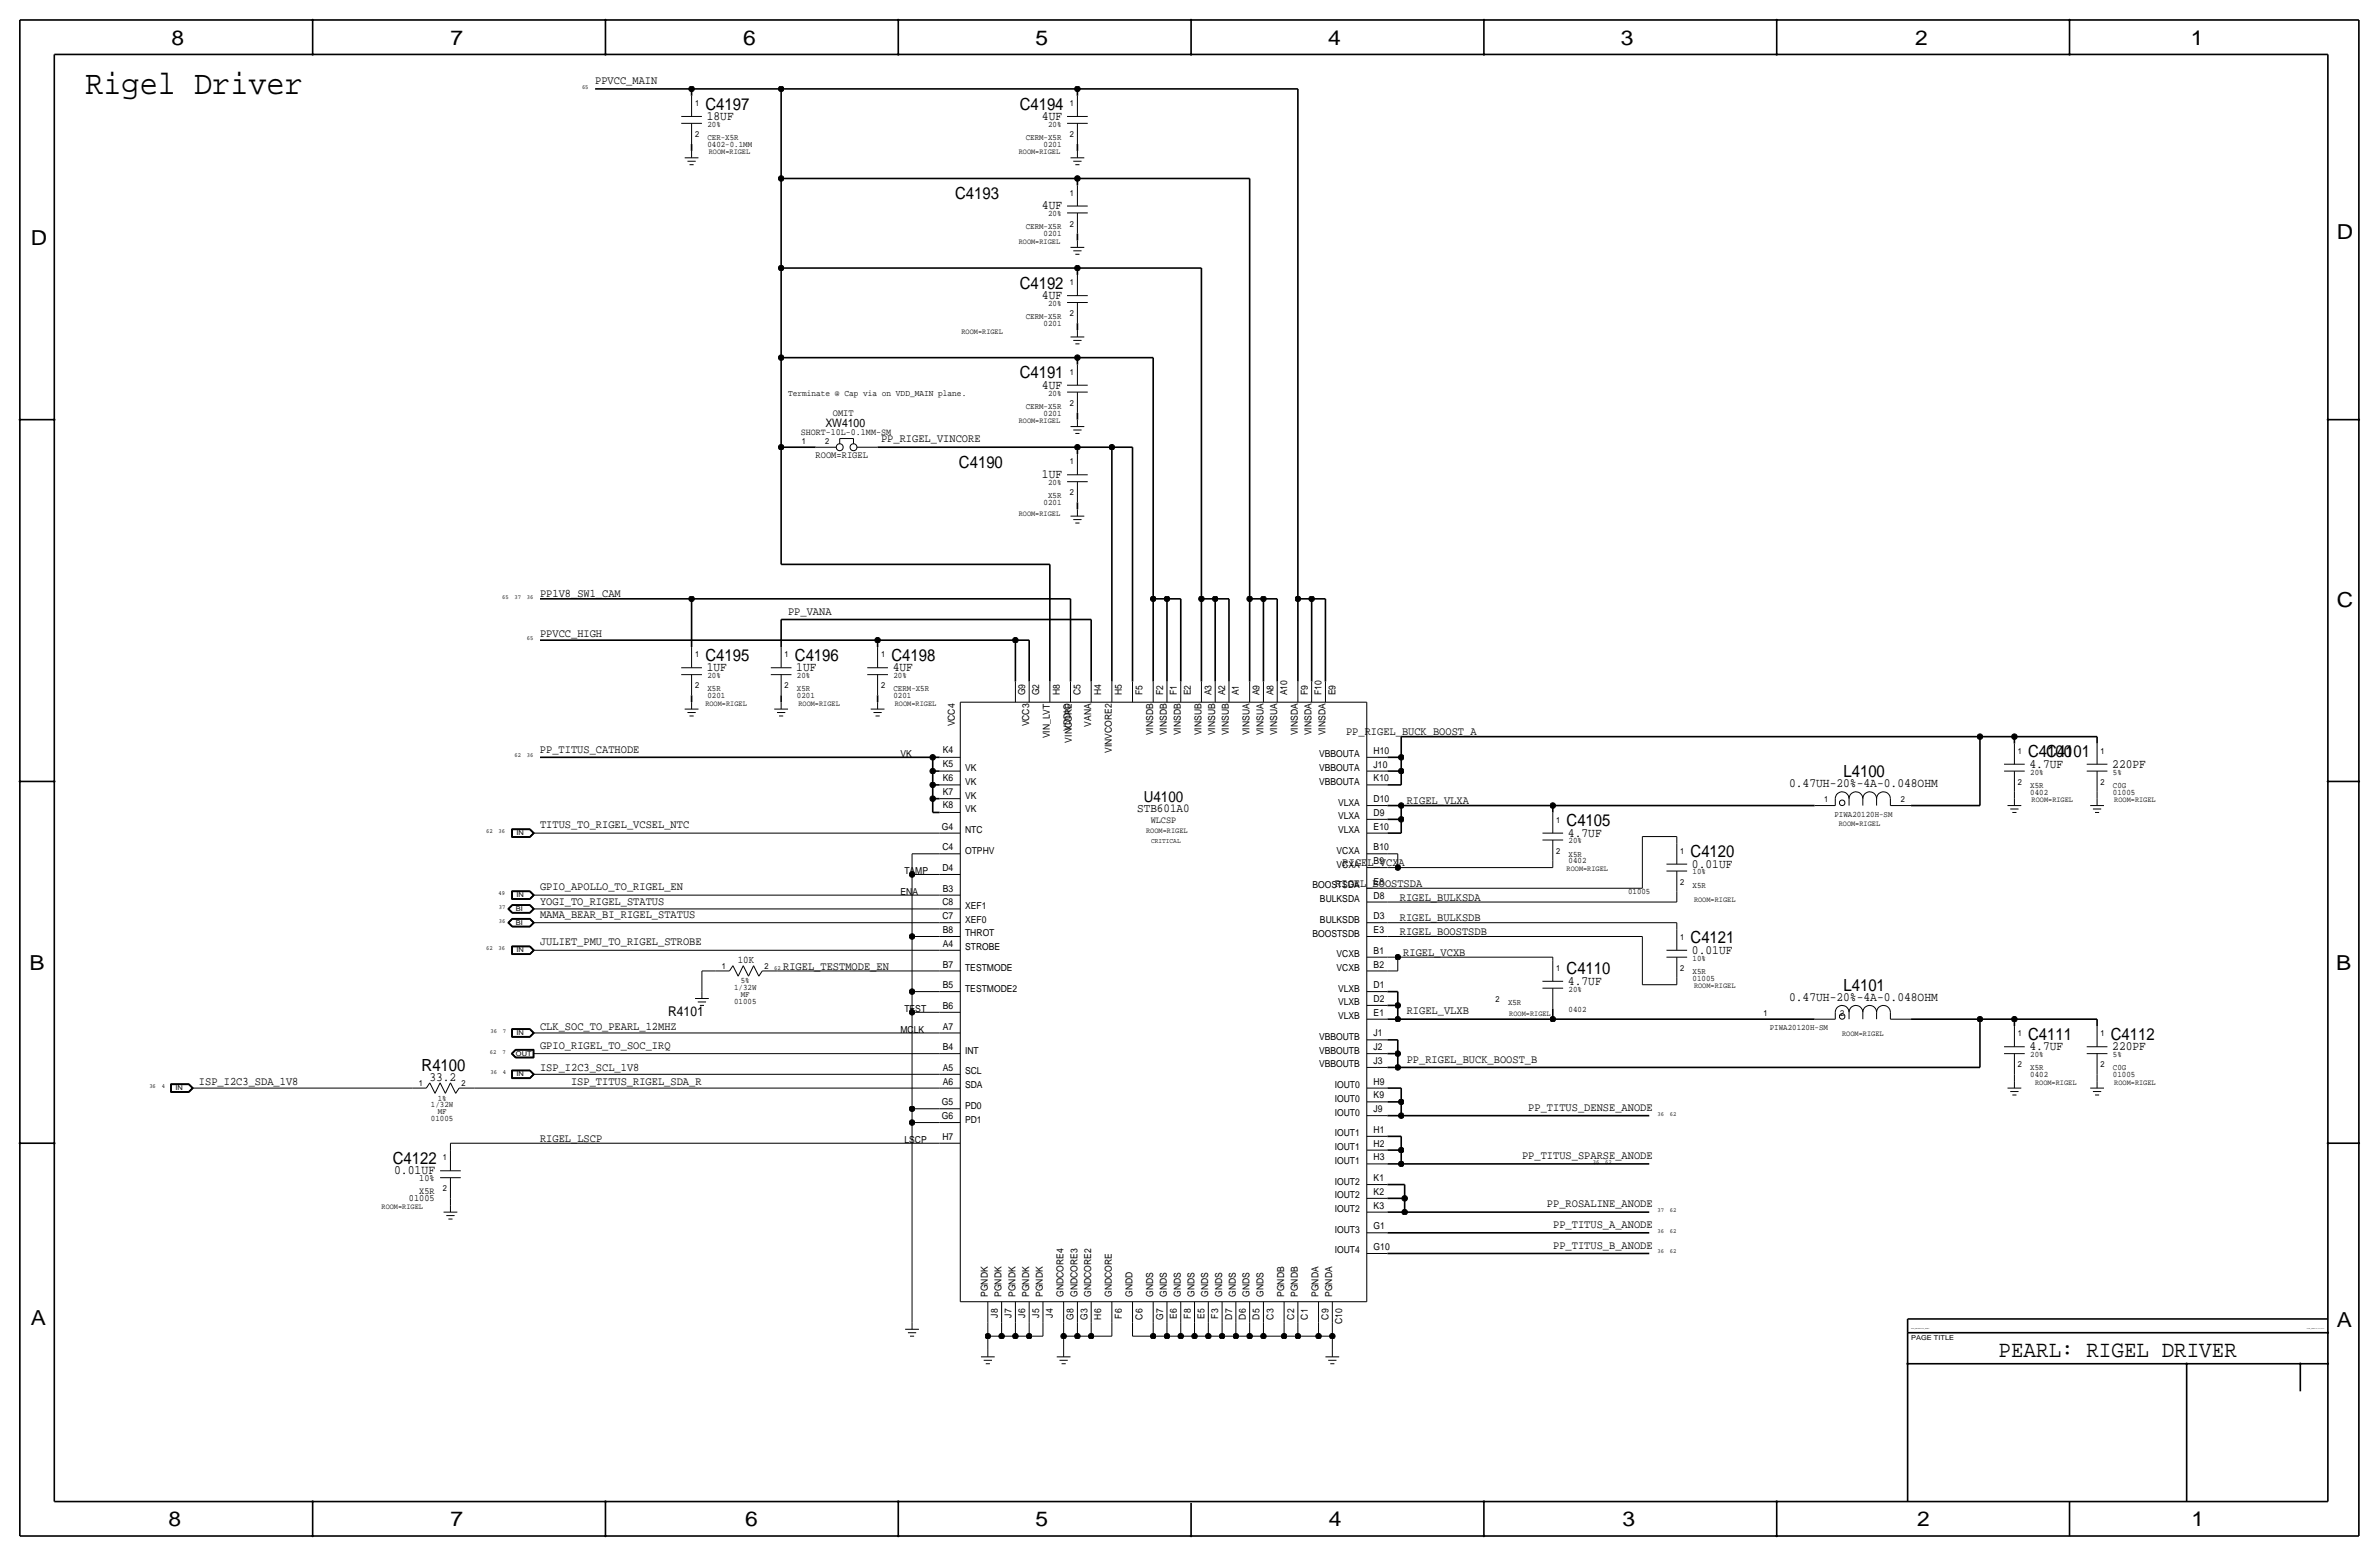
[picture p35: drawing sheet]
<svg xmlns="http://www.w3.org/2000/svg" width="877mm" height="574mm" viewBox="0 0 877 574" stroke-linecap="round" stroke-linejoin="round" font-family="sans-serif">
<defs><g id="words">
<text font-size="12.5" x="31.5" y="34.6">Rigel Driver</text>
<text font-size="8.6" x="736.8" y="500.1">PEARL: RIGEL DRIVER</text>
<g font-size="7.6">
<text x="63.2" y="16.5">8</text>
<text x="166.1" y="16.5">7</text>
<text x="274" y="16.5">6</text>
<text x="381.7" y="16.5">5</text>
<text x="489.7" y="16.5">4</text>
<text x="597.6" y="16.5">3</text>
<text x="706.1" y="16.5">2</text>
<text x="807.7" y="16.5">1</text>
<text x="861.5" y="88.1">D</text>
<text x="11.4" y="90.4">D</text>
<text x="861.5" y="223.8">C</text>
<text x="10.8" y="357.6">B</text>
<text x="861.3" y="357.4">B</text>
<text x="11.3" y="488.4">A</text>
<text x="861.5" y="489.2">A</text>
<text x="62.2" y="562.6">8</text>
<text x="166" y="562.6">7</text>
<text x="274.8" y="562.6">6</text>
<text x="381.7" y="562.6">5</text>
<text x="489.9" y="562.6">4</text>
<text x="598.1" y="562.6">3</text>
<text x="706.8" y="562.6">2</text>
<text x="807.9" y="562.6">1</text>
</g>
<g font-size="6.2">
<text x="260" y="40.4">C4197</text>
<text x="375.9" y="40.4">C4194</text>
<text x="352.1" y="73.4">C4193</text>
<text x="375.9" y="106.4">C4192</text>
<text x="375.9" y="139.4">C4191</text>
<text x="353.5" y="172.5">C4190</text>
<text x="260" y="243.6">C4195</text>
<text x="293.1" y="243.6">C4196</text>
<text x="328.6" y="243.6">C4198</text>
<text x="747.7" y="279.1">C4100</text>
<text x="754.4" y="279.1">C4101</text>
<text x="679.6" y="286.5">L4100</text>
<text x="577.5" y="304.5">C4105</text>
<text x="623.3" y="316">C4120</text>
<text x="623.3" y="347.7">C4121</text>
<text x="577.5" y="359.2">C4110</text>
<text x="679.6" y="365.3">L4101</text>
<text x="747.7" y="383.3">C4111</text>
<text x="778.2" y="383.3">C4112</text>
<text x="155.4" y="394.7">R4100</text>
<text x="144.8" y="429">C4122</text>
</g>
<text font-size="5.6" x="421.6" y="295.7">U4100</text>
<text font-size="5" x="246.4" y="374.4">R4101</text>
<g font-size="4.7">
<text x="260.6" y="44.2">18UF</text>
<text x="384.1" y="44.2">4UF</text>
<text x="384.1" y="77.2">4UF</text>
<text x="384.1" y="110.2">4UF</text>
<text x="384.1" y="143.3">4UF</text>
<text x="384.1" y="176.3">1UF</text>
<text x="260.6" y="247.4">1UF</text>
<text x="293.6" y="247.4">1UF</text>
<text x="329.1" y="247.4">4UF</text>
<text x="748.2" y="283">4.7UF</text>
<text x="778.7" y="283">220PF</text>
<text x="659.6" y="290.1">0.47UH-20%-4A-0.048OHM</text>
<text x="578.1" y="308.4">4.7UF</text>
<text x="623.8" y="319.8">0.01UF</text>
<text x="623.8" y="351.5">0.01UF</text>
<text x="578.1" y="363">4.7UF</text>
<text x="659.6" y="368.8">0.47UH-20%-4A-0.048OHM</text>
<text x="748.2" y="387.1">4.7UF</text>
<text x="778.7" y="387.1">220PF</text>
<text x="158.3" y="398.3">33.2</text>
<text x="145.3" y="432.8">0.01UF</text>
</g>
<text font-size="4.5" x="419.3" y="299.5">STB601A0</text>
<g font-size="4.3">
<text x="219.4" y="31">PPVCC_MAIN</text>
<text x="304.3" y="157.5">XW4100</text>
<text x="324.8" y="163.1">PP_RIGEL_VINCORE</text>
<text x="199.1" y="220.2">PP1V8_SW1_CAM</text>
<text x="290.5" y="226.6">PP_VANA</text>
<text x="199.1" y="234.7">PPVCC_HIGH</text>
<text x="496.2" y="271">PP_RIGEL_BUCK_BOOST_A</text>
<text x="199.1" y="277.4">PP_TITUS_CATHODE</text>
<text x="518.6" y="296.4">RIGEL_VLXA</text>
<text x="199.1" y="305.3">TITUS_TO_RIGEL_VCSEL_NTC</text>
<text x="495" y="319.3">RIGEL_VCXA</text>
<text x="199.1" y="328.2">GPIO_APOLLO_TO_RIGEL_EN</text>
<text x="492.3" y="326.9">RIGEL_BOOSTSDA</text>
<text x="199.1" y="333.8">YOGI_TO_RIGEL_STATUS</text>
<text x="516.1" y="332">RIGEL_BULKSDA</text>
<text x="199.1" y="338.3">MAMA_BEAR_BI_RIGEL_STATUS</text>
<text x="516.1" y="339.6">RIGEL_BULKSDB</text>
<text x="516.1" y="344.7">RIGEL_BOOSTSDB</text>
<text x="199.1" y="348.5">JULIET_PMU_TO_RIGEL_STROBE</text>
<text x="517.3" y="352.3">RIGEL_VCXB</text>
<text x="288.7" y="357.4">RIGEL_TESTMODE_EN</text>
<text x="518.6" y="373.9">RIGEL_VLXB</text>
<text x="199.1" y="379.5">CLK_SOC_TO_PEARL_12MHZ</text>
<text x="199.1" y="386.6">GPIO_RIGEL_TO_SOC_IRQ</text>
<text x="199.1" y="394.7">ISP_I2C3_SCL_1V8</text>
<text x="518.6" y="391.7">PP_RIGEL_BUCK_BOOST_B</text>
<text x="73.4" y="399.8">ISP_I2C3_SDA_1V8</text>
<text x="210.5" y="399.8">ISP_TITUS_RIGEL_SDA_R</text>
<text x="563.4" y="409.5">PP_TITUS_DENSE_ANODE</text>
<text x="199.1" y="420.9">RIGEL_LSCP</text>
<text x="561.1" y="427.2">PP_TITUS_SPARSE_ANODE</text>
<text x="570.3" y="445">PP_ROSALINE_ANODE</text>
<text x="572.6" y="452.6">PP_TITUS_A_ANODE</text>
<text x="572.6" y="460.3">PP_TITUS_B_ANODE</text>
</g>
<text font-size="3.8" x="272" y="355.1">10K</text>
<g font-size="3.6">
<text x="307" y="153.4">OMIT</text>
<text x="300.7" y="168.7">ROOM=RIGEL</text>
</g>
<g font-size="3.5">
<text x="295.2" y="160.3">SHORT-10L-0.1MM-SM</text>
<text x="378" y="256.3" transform="rotate(-90 378 256.3)">G9</text>
<text x="383.1" y="256.3" transform="rotate(-90 383.1 256.3)">G2</text>
<text x="390.7" y="256.3" transform="rotate(-90 390.7 256.3)">H8</text>
<text x="398.3" y="256.3" transform="rotate(-90 398.3 256.3)">C5</text>
<text x="405.9" y="256.3" transform="rotate(-90 405.9 256.3)">H4</text>
<text x="413.6" y="256.3" transform="rotate(-90 413.6 256.3)">H5</text>
<text x="421.2" y="256.3" transform="rotate(-90 421.2 256.3)">F5</text>
<text x="428.8" y="256.3" transform="rotate(-90 428.8 256.3)">F2</text>
<text x="433.9" y="256.3" transform="rotate(-90 433.9 256.3)">F1</text>
<text x="439" y="256.3" transform="rotate(-90 439 256.3)">E2</text>
<text x="446.6" y="256.3" transform="rotate(-90 446.6 256.3)">A3</text>
<text x="451.7" y="256.3" transform="rotate(-90 451.7 256.3)">A2</text>
<text x="456.7" y="256.3" transform="rotate(-90 456.7 256.3)">A1</text>
<text x="464.4" y="256.3" transform="rotate(-90 464.4 256.3)">A9</text>
<text x="469.4" y="256.3" transform="rotate(-90 469.4 256.3)">A8</text>
<text x="474.5" y="256.3" transform="rotate(-90 474.5 256.3)">A10</text>
<text x="482.2" y="256.3" transform="rotate(-90 482.2 256.3)">F9</text>
<text x="487.2" y="256.3" transform="rotate(-90 487.2 256.3)">F10</text>
<text x="492.3" y="256.3" transform="rotate(-90 492.3 256.3)">E9</text>
<text x="352" y="267.7" transform="rotate(-90 352 267.7)">VCC4</text>
<text x="379.4" y="267.7" transform="rotate(-90 379.4 267.7)">VCC3</text>
<text x="394.7" y="269.3" transform="rotate(-90 394.7 269.3)">VDDIO</text>
<text x="402.3" y="267.9" transform="rotate(-90 402.3 267.9)">VANA</text>
<text x="387" y="272.1" transform="rotate(-90 387 272.1)">VIN_LVT</text>
<text x="395.1" y="273.7" transform="rotate(-90 395.1 273.7)">VINCORE</text>
<text x="425.1" y="271.1" transform="rotate(-90 425.1 271.1)">VINSDB</text>
<text x="430.2" y="271.1" transform="rotate(-90 430.2 271.1)">VINSDB</text>
<text x="435.3" y="271.1" transform="rotate(-90 435.3 271.1)">VINSDB</text>
<text x="442.9" y="271.1" transform="rotate(-90 442.9 271.1)">VINSUB</text>
<text x="448" y="271.1" transform="rotate(-90 448 271.1)">VINSUB</text>
<text x="453.1" y="271.1" transform="rotate(-90 453.1 271.1)">VINSUB</text>
<text x="460.7" y="271.1" transform="rotate(-90 460.7 271.1)">VINSUA</text>
<text x="465.8" y="271.1" transform="rotate(-90 465.8 271.1)">VINSUA</text>
<text x="470.9" y="271.1" transform="rotate(-90 470.9 271.1)">VINSUA</text>
<text x="478.5" y="271.1" transform="rotate(-90 478.5 271.1)">VINSDA</text>
<text x="483.6" y="271.1" transform="rotate(-90 483.6 271.1)">VINSDA</text>
<text x="488.6" y="271.1" transform="rotate(-90 488.6 271.1)">VINSDA</text>
<text x="332" y="279.1">VK</text>
<text x="347.6" y="277.6">K4</text>
<text x="409.9" y="277.5" transform="rotate(-90 409.9 277.5)">VINVCORE2</text>
<text x="486.3" y="279.2">VBBOUTA</text>
<text x="506.4" y="277.9">H10</text>
<text x="347.6" y="287.8">K6</text>
<text x="347.6" y="282.7">K5</text>
<text x="355.8" y="284.2">VK</text>
<text x="486.3" y="284.2">VBBOUTA</text>
<text x="506.4" y="283">J10</text>
<text x="347.6" y="292.9">K7</text>
<text x="355.8" y="289.3">VK</text>
<text x="486.3" y="289.3">VBBOUTA</text>
<text x="506.4" y="288">K10</text>
<text x="347.6" y="297.9">K8</text>
<text x="355.8" y="299.5">VK</text>
<text x="355.8" y="294.4">VK</text>
<text x="493.3" y="296.9">VLXA</text>
<text x="506.4" y="295.7">D10</text>
<text x="347.3" y="305.8">G4</text>
<text x="424.2" y="303.3">WLCSP</text>
<text x="493.3" y="302">VLXA</text>
<text x="506.4" y="305.8">E10</text>
<text x="506.4" y="300.7">D9</text>
<text x="355.8" y="307.1">NTC</text>
<text x="493.3" y="307.1">VLXA</text>
<text x="347.5" y="313.4">C4</text>
<text x="355.8" y="314.7">OTPHV</text>
<text x="492.8" y="314.7">VCXA</text>
<text x="506.4" y="313.4">B10</text>
<text x="333.4" y="322.3">TAMP</text>
<text x="347.5" y="321.1">D4</text>
<text x="492.8" y="319.8">VCXA</text>
<text x="506.4" y="318.5">B9</text>
<text x="332" y="329.9">ENA</text>
<text x="347.6" y="328.7">B3</text>
<text x="483.8" y="327.4">BOOSTSDA</text>
<text x="506.4" y="326.1">E8</text>
<text x="347.5" y="333.8">C8</text>
<text x="355.8" y="335">XEF1</text>
<text x="486.6" y="332.5">BULKSDA</text>
<text x="506.4" y="331.2">D8</text>
<text x="347.5" y="338.8">C7</text>
<text x="355.8" y="340.1">XEF0</text>
<text x="486.6" y="340.1">BULKSDB</text>
<text x="506.4" y="338.8">D3</text>
<text x="347.6" y="343.9">B8</text>
<text x="355.8" y="345.2">THROT</text>
<text x="483.8" y="345.2">BOOSTSDB</text>
<text x="506.4" y="343.9">E3</text>
<text x="347.6" y="349">A4</text>
<text x="355.8" y="350.3">STROBE</text>
<text x="492.8" y="352.8">VCXB</text>
<text x="506.4" y="351.5">B1</text>
<text x="347.6" y="356.6">B7</text>
<text x="355.8" y="357.9">TESTMODE</text>
<text x="492.8" y="357.9">VCXB</text>
<text x="506.4" y="356.6">B2</text>
<text x="347.6" y="364.2">B5</text>
<text x="355.8" y="365.5">TESTMODE2</text>
<text x="493.3" y="365.5">VLXB</text>
<text x="506.4" y="364.2">D1</text>
<text x="347.6" y="371.9">B6</text>
<text x="493.3" y="370.6">VLXB</text>
<text x="506.4" y="369.3">D2</text>
<text x="333.4" y="373.1">TEST</text>
<text x="493.3" y="375.7">VLXB</text>
<text x="506.4" y="374.4">E1</text>
<text x="332" y="380.7">MCLK</text>
<text x="347.6" y="379.5">A7</text>
<text x="486.3" y="383.3">VBBOUTB</text>
<text x="506.4" y="382">J1</text>
<text x="347.6" y="387.1">B4</text>
<text x="355.8" y="388.4">INT</text>
<text x="486.3" y="388.4">VBBOUTB</text>
<text x="506.4" y="387.1">J2</text>
<text x="347.6" y="394.7">A5</text>
<text x="355.8" y="396">SCL</text>
<text x="486.3" y="393.4">VBBOUTB</text>
<text x="506.4" y="392.2">J3</text>
<text x="347.6" y="399.8">A6</text>
<text x="355.8" y="401.1">SDA</text>
<text x="492.1" y="401.1">IOUT0</text>
<text x="506.4" y="399.8">H9</text>
<text x="347.3" y="407.4">G5</text>
<text x="492.1" y="406.1">IOUT0</text>
<text x="506.4" y="404.9">K9</text>
<text x="347.3" y="412.5">G6</text>
<text x="355.8" y="413.8">PD1</text>
<text x="355.8" y="408.7">PD0</text>
<text x="492.1" y="411.2">IOUT0</text>
<text x="506.4" y="410">J9</text>
<text x="492.1" y="418.8">IOUT1</text>
<text x="506.4" y="417.6">H1</text>
<text x="333.5" y="421.4">LSCP</text>
<text x="347.5" y="420.1">H7</text>
<text x="492.1" y="423.9">IOUT1</text>
<text x="506.4" y="422.7">H2</text>
<text x="492.1" y="429">IOUT1</text>
<text x="506.4" y="427.7">H3</text>
<text x="154.6" y="435.4">10%</text>
<text x="492.1" y="436.6">IOUT2</text>
<text x="506.4" y="435.4">K1</text>
<text x="150.8" y="442.7">01005</text>
<text x="154.6" y="440.2">X5R</text>
<text x="492.1" y="441.7">IOUT2</text>
<text x="506.4" y="440.4">K2</text>
<text x="492.1" y="446.8">IOUT2</text>
<text x="506.4" y="445.5">K3</text>
<text x="492.1" y="454.4">IOUT3</text>
<text x="506.4" y="453.1">G1</text>
<text x="506.4" y="460.8">G10</text>
<text x="492.1" y="462">IOUT4</text>
<text x="364.2" y="478" transform="rotate(-90 364.2 478)">PGNDK</text>
<text x="369.3" y="478" transform="rotate(-90 369.3 478)">PGNDK</text>
<text x="374.3" y="478" transform="rotate(-90 374.3 478)">PGNDK</text>
<text x="379.4" y="478" transform="rotate(-90 379.4 478)">PGNDK</text>
<text x="384.5" y="478" transform="rotate(-90 384.5 478)">PGNDK</text>
<text x="392.1" y="478" transform="rotate(-90 392.1 478)">GNDCORE4</text>
<text x="397.2" y="478" transform="rotate(-90 397.2 478)">GNDCORE3</text>
<text x="402.3" y="478" transform="rotate(-90 402.3 478)">GNDCORE2</text>
<text x="409.9" y="478" transform="rotate(-90 409.9 478)">GNDCORE</text>
<text x="417.5" y="478" transform="rotate(-90 417.5 478)">GNDD</text>
<text x="425.1" y="478" transform="rotate(-90 425.1 478)">GNDS</text>
<text x="430.2" y="478" transform="rotate(-90 430.2 478)">GNDS</text>
<text x="435.3" y="478" transform="rotate(-90 435.3 478)">GNDS</text>
<text x="440.4" y="478" transform="rotate(-90 440.4 478)">GNDS</text>
<text x="445.5" y="478" transform="rotate(-90 445.5 478)">GNDS</text>
<text x="450.5" y="478" transform="rotate(-90 450.5 478)">GNDS</text>
<text x="455.6" y="478" transform="rotate(-90 455.6 478)">GNDS</text>
<text x="460.7" y="478" transform="rotate(-90 460.7 478)">GNDS</text>
<text x="465.8" y="478" transform="rotate(-90 465.8 478)">GNDS</text>
<text x="473.4" y="478" transform="rotate(-90 473.4 478)">PGNDB</text>
<text x="478.5" y="478" transform="rotate(-90 478.5 478)">PGNDB</text>
<text x="486.1" y="478" transform="rotate(-90 486.1 478)">PGNDA</text>
<text x="491.2" y="478" transform="rotate(-90 491.2 478)">PGNDA</text>
<text x="367.8" y="485.7" transform="rotate(-90 367.8 485.7)">J8</text>
<text x="372.9" y="485.7" transform="rotate(-90 372.9 485.7)">J7</text>
<text x="378" y="485.7" transform="rotate(-90 378 485.7)">J6</text>
<text x="383.1" y="485.7" transform="rotate(-90 383.1 485.7)">J5</text>
<text x="388.2" y="485.7" transform="rotate(-90 388.2 485.7)">J4</text>
<text x="395.8" y="486.6" transform="rotate(-90 395.8 486.6)">G8</text>
<text x="400.9" y="486.6" transform="rotate(-90 400.9 486.6)">G3</text>
<text x="406" y="486.4" transform="rotate(-90 406 486.4)">H6</text>
<text x="413.6" y="486" transform="rotate(-90 413.6 486)">F6</text>
<text x="421.2" y="486.4" transform="rotate(-90 421.2 486.4)">C6</text>
<text x="428.8" y="486.6" transform="rotate(-90 428.8 486.6)">G7</text>
<text x="433.9" y="486.2" transform="rotate(-90 433.9 486.2)">E6</text>
<text x="439" y="486" transform="rotate(-90 439 486)">F8</text>
<text x="444" y="486.2" transform="rotate(-90 444 486.2)">E5</text>
<text x="449.1" y="486" transform="rotate(-90 449.1 486)">F3</text>
<text x="454.2" y="486.4" transform="rotate(-90 454.2 486.4)">D7</text>
<text x="459.3" y="486.4" transform="rotate(-90 459.3 486.4)">D6</text>
<text x="464.4" y="486.4" transform="rotate(-90 464.4 486.4)">D5</text>
<text x="469.5" y="486.4" transform="rotate(-90 469.5 486.4)">C3</text>
<text x="477.1" y="486.4" transform="rotate(-90 477.1 486.4)">C2</text>
<text x="482.2" y="486.4" transform="rotate(-90 482.2 486.4)">C1</text>
<text x="489.8" y="486.4" transform="rotate(-90 489.8 486.4)">C9</text>
<text x="494.9" y="488.1" transform="rotate(-90 494.9 488.1)">C10</text>
</g>
<text font-size="3.2" x="290.5" y="145.8">Terminate @ Cap via on VDD_MAIN plane.</text>
<g font-size="3.1">
<text x="256.2" y="39.1">1</text>
<text x="394.4" y="39.1">1</text>
<text x="260.8" y="46.7">20%</text>
<text x="386.4" y="46.7">20%</text>
<text x="256.2" y="50.5">2</text>
<text x="260.8" y="51.6">CER-X5R</text>
<text x="378.2" y="51.6">CERM-X5R</text>
<text x="394.4" y="50.5">2</text>
<text x="260.8" y="54.1">0402-0.1MM</text>
<text x="384.8" y="54.1">0201</text>
<text x="394.4" y="72.1">1</text>
<text x="386.4" y="79.8">20%</text>
<text x="394.4" y="83.6">2</text>
<text x="378.2" y="84.6">CERM-X5R</text>
<text x="384.8" y="87.1">0201</text>
<text x="394.4" y="105.2">1</text>
<text x="386.4" y="112.8">20%</text>
<text x="378.2" y="117.6">CERM-X5R</text>
<text x="394.4" y="116.6">2</text>
<text x="384.8" y="120.1">0201</text>
<text x="394.4" y="138.2">1</text>
<text x="386.4" y="145.8">20%</text>
<text x="394.4" y="149.6">2</text>
<text x="378.2" y="150.6">CERM-X5R</text>
<text x="384.8" y="153.2">0201</text>
<text x="295.6" y="163.8">1</text>
<text x="304.2" y="163.8">2</text>
<text x="394.4" y="171.2">1</text>
<text x="386.4" y="178.8">20%</text>
<text x="386.4" y="183.6">X5R</text>
<text x="394.4" y="182.6">2</text>
<text x="384.8" y="186.2">0201</text>
<text x="256.2" y="242.3">1</text>
<text x="289.3" y="242.3">1</text>
<text x="324.8" y="242.3">1</text>
<text x="260.8" y="249.9">20%</text>
<text x="293.8" y="249.9">20%</text>
<text x="329.4" y="249.9">20%</text>
<text x="256.2" y="253.7">2</text>
<text x="260.8" y="257.3">0201</text>
<text x="260.8" y="254.8">X5R</text>
<text x="289.3" y="253.7">2</text>
<text x="293.8" y="257.3">0201</text>
<text x="293.8" y="254.8">X5R</text>
<text x="324.8" y="253.7">2</text>
<text x="329.4" y="257.3">0201</text>
<text x="329.4" y="254.8">CERM-X5R</text>
<text x="743.9" y="277.9">1</text>
<text x="774.4" y="277.9">1</text>
<text x="748.5" y="285.5">20%</text>
<text x="779" y="285.5">5%</text>
<text x="743.9" y="289.3">2</text>
<text x="748.5" y="290.3">X5R</text>
<text x="748.5" y="292.9">0402</text>
<text x="774.4" y="289.3">2</text>
<text x="779" y="292.9">01005</text>
<text x="779" y="290.3">C0G</text>
<text x="672.5" y="295.7">1</text>
<text x="700.7" y="295.7">2</text>
<text x="573.7" y="303.3">1</text>
<text x="676.3" y="301">PIWA20120H-SM</text>
<text x="578.3" y="310.9">20%</text>
<text x="573.7" y="314.7">2</text>
<text x="578.3" y="315.7">X5R</text>
<text x="619.5" y="314.7">1</text>
<text x="578.3" y="318.3">0402</text>
<text x="624" y="322.3">10%</text>
<text x="600.2" y="329.7">01005</text>
<text x="619.5" y="326.1">2</text>
<text x="624" y="327.2">X5R</text>
<text x="619.5" y="346.5">1</text>
<text x="266.1" y="357.1">1</text>
<text x="281.9" y="357.1">2</text>
<text x="573.7" y="357.9">1</text>
<text x="619.5" y="357.9">2</text>
<text x="624" y="354.1">10%</text>
<text x="624" y="358.9">X5R</text>
<text x="270.7" y="365">1/32W</text>
<text x="273.1" y="362.5">5%</text>
<text x="578.3" y="365.5">20%</text>
<text x="624" y="361.4">01005</text>
<text x="270.7" y="370.1">01005</text>
<text x="273.1" y="367.5">MF</text>
<text x="551.4" y="369.3">2</text>
<text x="556" y="370.3">X5R</text>
<text x="578.3" y="372.9">0402</text>
<text x="650.2" y="374.4">1</text>
<text x="678.4" y="374.4">2</text>
<text x="652.5" y="379.7">PIWA20120H-SM</text>
<text x="743.9" y="382">1</text>
<text x="774.4" y="382">1</text>
<text x="748.5" y="389.6">20%</text>
<text x="779" y="389.6">5%</text>
<text x="743.9" y="393.4">2</text>
<text x="748.5" y="394.5">X5R</text>
<text x="774.4" y="393.4">2</text>
<text x="779" y="394.5">C0G</text>
<text x="154.4" y="400.3">1</text>
<text x="170.1" y="400.3">2</text>
<text x="748.5" y="397">0402</text>
<text x="779" y="397">01005</text>
<text x="161.4" y="405.6">1%</text>
<text x="158.9" y="408.2">1/32W</text>
<text x="158.9" y="413.3">01005</text>
<text x="161.4" y="410.7">MF</text>
<text x="163.3" y="427.7">1</text>
<text x="163.3" y="439.2">2</text>
</g>
<g font-size="2.9">
<text x="261.3" y="56.9">ROOM=RIGEL</text>
<text x="375.6" y="56.9">ROOM=RIGEL</text>
<text x="375.6" y="89.9">ROOM=RIGEL</text>
<text x="354.5" y="122.9">ROOM=RIGEL</text>
<text x="375.6" y="156">ROOM=RIGEL</text>
<text x="375.6" y="190.2">ROOM=RIGEL</text>
<text x="260" y="260.1">ROOM=RIGEL</text>
<text x="294.3" y="260.1">ROOM=RIGEL</text>
<text x="329.9" y="260.1">ROOM=RIGEL</text>
<text x="749" y="295.7">ROOM=RIGEL</text>
<text x="779.5" y="295.7">ROOM=RIGEL</text>
<text x="677.9" y="304.5">ROOM=RIGEL</text>
<text x="422.6" y="307.1">ROOM=RIGEL</text>
<text x="577.5" y="321.1">ROOM=RIGEL</text>
<text x="624.5" y="332.5">ROOM=RIGEL</text>
<text x="624.5" y="364.2">ROOM=RIGEL</text>
<text x="556.4" y="374.4">ROOM=RIGEL</text>
<text x="679.1" y="382">ROOM=RIGEL</text>
<text x="750.3" y="399.8">ROOM=RIGEL</text>
<text x="779.5" y="399.8">ROOM=RIGEL</text>
<text x="140.7" y="445.5">ROOM=RIGEL</text>
</g>
<text font-size="2.6" x="424.4" y="310.9">CRITICAL</text>
<g font-size="2.5">
<text x="190.4" y="307.8">IN</text>
<text x="190.2" y="335.8">BI</text>
<text x="190.4" y="330.7">IN</text>
<text x="190.2" y="340.9">BI</text>
<text x="190.4" y="351">IN</text>
<text x="190.4" y="381.5">IN</text>
<text x="190.2" y="389.1">OUT</text>
<text x="64.7" y="401.8">IN</text>
<text x="190.4" y="396.7">IN</text>
<text x="704.5" y="493.8">PAGE TITLE</text>
</g>
<g font-size="2.3">
<text x="214.6" y="32.8">65</text>
<text x="185.1" y="220.7">65</text>
<text x="189.7" y="220.7">37</text>
<text x="194.3" y="220.7">36</text>
<text x="194.3" y="236">65</text>
<text x="189.7" y="279.1">62</text>
<text x="194.3" y="279.1">36</text>
<text x="179.2" y="307.1">62</text>
<text x="183.8" y="307.1">36</text>
<text x="183.8" y="329.9">49</text>
<text x="183.9" y="335">37</text>
<text x="183.9" y="340.1">36</text>
<text x="179.2" y="350.3">62</text>
<text x="183.8" y="350.3">36</text>
<text x="285.4" y="357.4">62</text>
<text x="180.8" y="380.7">36</text>
<text x="185.4" y="380.7">7</text>
<text x="180.6" y="388.4">62</text>
<text x="185.2" y="388.4">7</text>
<text x="180.8" y="396">36</text>
<text x="185.4" y="396">4</text>
<text x="55.1" y="401.1">36</text>
<text x="59.6" y="401.1">4</text>
<text x="611.1" y="411.2">36</text>
<text x="615.6" y="411.2">62</text>
<text x="587.3" y="429">36</text>
<text x="591.8" y="429">62</text>
<text x="611.1" y="446.8">37</text>
<text x="615.6" y="446.8">62</text>
<text x="611.1" y="454.4">36</text>
<text x="615.6" y="454.4">62</text>
<text x="611.1" y="462">36</text>
<text x="615.6" y="462">62</text>
</g>
<g font-size=".6">
<text x="704.5" y="490">SYNC_MASTER=D22_PEARL</text>
<text x="850.5" y="490">SYNC_DATE=03/15/2017</text>
</g>
</g></defs>
<g fill="none" stroke="#000" stroke-width=".6" stroke-linecap="butt">
<path d="M7.3 7.4v558.8zM7.3 7.4h862.3zM115.3 7.4v12.7zM223.2 7.4v12.7zM331.2 7.4v12.7zM439.1 7.4v12.7zM547.1 7.4v12.7zM655 7.4v12.7zM763 7.4v12.7zM869.6 7.4v558.8zM20 20.1v533.4zM20 20.1h838.2z"/>
<path d="M219.4 32.8h35.6zM255 32.8h33zM255 32.8v2.5zM288 32.8v33zM288 32.8h109.2zM397.2 32.8v2.5zM397.2 32.8h81.3zM478.5 32.8v187.9zM858.2 20.1v533.4zM255 53.1v2.5zM397.2 53.1v2.5zM288 65.8v33z"/>
<path d="M288 65.8h109.2zM397.2 65.8h63.5zM397.2 65.8v2.5zM460.7 65.8v154.9zM288 98.8v33zM288 98.8h109.2zM397.2 98.8v2.5zM397.2 86.1v2.5zM397.2 98.8h45.7zM442.9 98.8v121.9zM397.2 119.1v2.6zM288 131.8v33z"/>
<path d="M288 131.8h109.2zM397.2 131.8v2.6zM397.2 131.8h27.9zM425.1 131.8v88.9zM7.3 154.7h12.7zM397.2 152.1v2.6zM858.2 154.7h11.4zM288 164.8h12.7zM288 164.8v43.2zM323.5 164.8h73.7zM397.2 164.8h12.7zM397.2 164.8v2.6z"/>
<path d="M409.9 164.8h7.6zM409.9 164.8v86.4zM417.5 164.8v86.4zM397.2 185.2v2.5zM288 208h99zM387 208v43.2zM199.1 236h124.4zM199.1 220.7h55.9zM255 220.7v17.8zM255 220.7h139.7zM288 228.3h114.3zM288 228.3v10.2z"/>
<path d="M323.5 236v2.5zM323.5 236h50.8zM374.3 236v15.2zM374.3 236h5.1zM379.4 236v15.2zM394.7 220.7v30.5zM402.3 228.3v22.9zM425.1 220.7v30.5zM425.1 220.7h5.1zM430.2 220.7h5.1zM430.2 220.7v30.5zM435.3 220.7v30.5z"/>
<path d="M442.9 220.7h5.1zM442.9 220.7v30.5zM448 220.7h5.1zM448 220.7v30.5zM453.1 220.7v30.5zM460.7 220.7h5.1zM460.7 220.7v30.5zM465.8 220.7h5.1zM465.8 220.7v30.5zM470.9 220.7v30.5zM478.5 220.7h5.1zM478.5 220.7v30.5z"/>
<path d="M483.6 220.7h5zM483.6 220.7v30.5zM488.6 220.7v30.5zM255 256.3v2.5zM288 256.3v2.5zM323.5 256.3v2.5zM199.1 279.1h144.8zM343.9 279.1h2.5zM343.9 279.1v5.1zM511.5 279.1h5.1zM516.6 271.5h213.3zM516.6 279.1v5.1z"/>
<path d="M516.6 271.5v7.6zM729.9 271.5h12.7zM729.9 271.5v25.4zM742.6 271.5h30.5zM742.6 271.5v2.6zM773.1 271.5v2.6zM7.3 288h12.7zM343.9 299.5h2.5zM343.9 294.4h2.5zM343.9 289.3h2.5zM343.9 284.2h2.5zM343.9 294.4v5.1z"/>
<path d="M343.9 289.3v5.1zM343.9 284.2v5.1zM511.5 289.3h5.1zM511.5 284.2h5.1zM511.5 296.9h5.1zM516.6 284.2v5.1zM516.6 296.9v5.1zM516.6 296.9h55.9zM572.5 296.9h96.5zM572.5 296.9v2.6zM704.5 296.9h25.4zM858.2 288h11.4z"/>
<path d="M511.5 307.1h5.1zM511.5 302h5.1zM516.6 302v5.1zM511.5 370.6h3.8zM511.5 375.7h3.8zM511.5 365.5h3.8zM515.3 365.5v5.1zM515.3 370.6v5.1zM515.3 375.7h57.2zM572.5 375.7h96.5zM572.5 371.9v3.8zM704.5 375.7h25.4z"/>
<path d="M729.9 375.7h12.7zM729.9 375.7v17.7zM742.6 375.7h30.5zM742.6 375.7v2.5zM773.1 375.7v2.5zM511.5 388.4h3.8zM511.5 383.3h3.8zM511.5 393.4h3.8zM515.3 393.4h214.6zM515.3 388.4v5zM515.3 383.3v5.1zM511.5 406.1h5.1z"/>
<path d="M511.5 411.2h5.1zM511.5 418.8h5.1zM511.5 401.1h5.1zM516.6 401.1v5zM516.6 406.1v5.1zM516.6 411.2h91.4zM516.6 418.8v5.1zM7.3 421.4h12.7zM511.5 436.6h6.4zM511.5 423.9h5.1zM511.5 429h5.1zM516.6 423.9v5.1z"/>
<path d="M516.6 429h91.4zM517.9 436.6v5.1zM858.2 421.4h11.4zM511.5 454.4h96.5zM511.5 441.7h6.4zM511.5 446.8h6.4zM517.9 441.7v5.1zM517.9 446.8h90.1zM511.5 462h96.5zM703.3 491.2h154.9zM703.3 486.2v5zM703.3 486.2h154.9z"/>
<path d="M703.3 491.2v62.3zM703.3 502.7h154.9zM806.1 502.7v50.8zM848.1 502.7v10.1zM20 553.5h838.2zM115.3 553.5v12.7zM223.2 553.5v12.7zM331.2 553.5v12.7zM439.1 554v12.2zM547.1 553.5v12.7zM655 553.5v12.7zM763 553.5v12.7z"/>
<path d="M7.3 566.2h862.3z"/>
</g>
<g fill="none" stroke="#000" stroke-width=".37">
<path d="M255 35.3v7.6zM397.2 35.3v7.6zM251.2 42.9h7.6zM251.2 45.5h7.6zM252.4 58.2h5.1zM253.4 59.4h3.1zM255 55.6v2.6zM255 45.5v7.6zM393.4 42.9h7.6zM393.4 45.5h7.6zM394.7 58.2h5zM395.7 59.4h3z"/>
<path d="M397.2 45.5v7.6zM397.2 55.6v2.6zM254.2 60.7h1.5zM393.4 75.9h7.6zM393.4 78.5h7.6zM396.4 60.7h1.6zM397.2 68.3v7.6zM397.2 78.5v7.6zM394.7 91.2h5zM395.7 92.5h3zM396.4 93.7h1.6zM397.2 88.6v2.6z"/>
<path d="M393.4 109h7.6zM393.4 111.5h7.6zM397.2 101.3v7.7zM397.2 111.5v7.6zM394.7 124.2h5zM395.7 125.5h3zM396.4 126.7h1.6zM397.2 121.7v2.5zM397.2 134.4v7.6zM393.4 142h7.6zM393.4 144.5h7.6zM394.7 157.2h5z"/>
<path d="M395.7 158.5h3zM396.4 159.8h1.6zM397.2 144.5v7.6zM397.2 154.7v2.5zM300.7 164.8h7.6zM309.6 161.6h5.1zM309.6 161.6v2zM314.7 161.6v2zM315.9 164.8h7.6zM393.4 175h7.6zM393.4 177.5h7.6zM397.2 167.4v7.6z"/>
<path d="M397.2 177.5v7.7zM394.7 190.2h5zM395.7 191.5h3zM396.4 192.8h1.6zM397.2 187.7v2.5zM255 238.5v7.6zM288 238.5v7.6zM323.5 238.5v7.6zM251.2 246.1h7.6zM251.2 248.7h7.6zM255 248.7v7.6zM255 258.8v2.6z"/>
<path d="M284.2 248.7h7.6zM284.2 246.1h7.6zM288 248.7v7.6zM288 258.8v2.6zM319.7 248.7h7.7zM319.7 246.1h7.7zM323.5 258.8v2.6zM323.5 248.7v7.6zM354 258.8h149.9zM354 258.8v221zM374.3 251.2v7.6zM379.4 251.2v7.6z"/>
<path d="M387 251.2v7.6zM394.7 251.2v7.6zM402.3 251.2v7.6zM409.9 251.2v7.6zM417.5 251.2v7.6zM425.1 251.2v7.6zM430.2 251.2v7.6zM435.3 251.2v7.6zM442.9 251.2v7.6zM448 251.2v7.6zM453.1 251.2v7.6zM460.7 251.2v7.6z"/>
<path d="M465.8 251.2v7.6zM470.9 251.2v7.6zM478.5 251.2v7.6zM483.6 251.2v7.6zM488.6 251.2v7.6zM503.9 258.8v221zM252.4 261.4h5.1zM253.4 262.6h3.1zM254.2 263.9h1.5zM285.4 261.4h5.1zM286.5 262.6h3zM287.2 263.9h1.5z"/>
<path d="M321 261.4h5.1zM322 262.6h3.1zM322.8 263.9h1.5zM346.4 279.1h7.6zM503.9 279.1h7.6zM742.6 274.1v7.6zM773.1 274.1v7.6zM346.4 299.5h7.6zM346.4 294.4h7.6zM346.4 289.3h7.6zM346.4 284.2h7.6zM503.9 289.3h7.6z"/>
<path d="M503.9 296.9h7.6zM503.9 284.2h7.6zM572.5 299.5v7.6zM669 296.9h7.6zM676.6 294.4v2.5zM676.6 294.4a2.54 2.54 0 0 1 2.5-2.5 2.54 2.54 0 0 1 2.6 2.5 2.54 2.54 0 0 1 2.5-2.5 2.54 2.54 0 0 1 2.6 2.5 2.54 2.54 0 0 1 2.5-2.5 2.54 2.54 0 0 1 2.5 2.5 2.54 2.54 0 0 1 2.6-2.5 2.54 2.54 0 0 1 2.5 2.5M681.7 294.4v2.5zM686.8 294.4v2.5zM691.8 294.4v2.5zM696.9 296.9h7.6zM696.9 294.4v2.5zM738.8 284.2h7.7z"/>
<path d="M738.8 281.7h7.7zM740.1 296.9h5.1zM741.1 298.2h3.1zM741.9 299.5h1.5zM742.6 291.8v2.6zM742.6 294.4v2.5zM742.6 284.2v7.6zM769.3 281.7h7.6zM769.3 284.2h7.6zM770.6 296.9h5.1zM771.6 298.2h3.1zM772.4 299.5h1.5z"/>
<path d="M773.1 291.8v2.6zM773.1 294.4v2.5zM773.1 284.2v7.6zM188.6 305.5v3.2zM188.6 308.7h6.8zM188.6 305.5h6.8zM188.7 305.6h6.7zM188.7 305.6v3zM188.7 308.6h6.7zM188.8 305.7v2.8zM188.8 308.5h6.5zM188.8 305.7h6.5z"/>
<path d="M188.9 305.8v2.6zM188.9 308.4h6.4zM188.9 305.8h6.4zM195.3 305.8l1.2 1.3zM195.3 308.4l1.2-1.3zM195.3 305.7l1.4 1.4zM195.4 305.6l1.4 1.5zM195.4 305.5l1.6 1.6zM195.4 308.7l1.6-1.6zM196.5 307.1h2.6zM196.7 307.1l-1.4 1.4zM196.8 307.1l-1.4 1.5z"/>
<path d="M199.1 307.1h147.3zM336.2 314.7h10.2zM336.2 314.7v7.6zM346.4 314.7h7.6zM346.4 307.1h7.6zM503.9 314.7h7.6zM503.9 319.8h7.6zM503.9 307.1h7.6zM503.9 302h7.6zM511.5 314.7h3.8zM511.5 319.8h3.8zM515.3 314.7v5.1z"/>
<path d="M515.3 319.8h57.2zM568.7 307.1h7.6zM568.7 309.6h7.6zM572.5 317.2v2.6zM572.5 309.6v7.6zM605.5 308.4h12.7zM605.5 308.4v19zM614.4 318.5h7.6zM618.2 308.4v2.5zM618.2 310.9v7.6zM187.2 335l1.6 1.6zM187.2 335l1.6-1.5z"/>
<path d="M187.4 335l1.4 1.5zM187.4 335l1.4-1.4zM187.5 335l1.4-1.3zM187.5 335l1.4 1.4zM187.7 335l1.2-1.2zM187.7 335l1.2 1.3zM188.6 328.4v3.1zM188.6 331.5h6.8zM188.6 328.4h6.8zM188.7 328.5h6.7zM188.7 328.5v2.9zM188.7 331.4h6.7z"/>
<path d="M188.8 336.6h6.6zM188.8 338.5h6.6zM188.8 333.5h6.6zM188.8 338.6h6.6zM188.8 333.6h6.6zM188.8 328.6v2.7zM188.8 331.3h6.5zM188.8 336.5h6.6zM188.8 328.6h6.5zM188.9 338.7h6.4zM188.9 333.7h6.4zM188.9 336.4h6.4z"/>
<path d="M188.9 328.7v2.5zM188.9 331.2h6.4zM188.9 336.3h6.4zM188.9 328.7h6.4zM188.9 338.8h6.4zM188.9 333.8h6.4zM195.3 328.7l1.2 1.2zM195.3 338.8l1.2 1.3zM195.3 333.8l1.2 1.2zM195.3 331.2l1.2-1.3zM195.3 336.3l1.2-1.3zM195.3 331.3l1.4-1.4z"/>
<path d="M195.3 336.4l1.4-1.4zM195.3 328.6l1.4 1.3zM195.3 338.7l1.4 1.4zM195.3 333.7l1.4 1.3zM195.4 331.4l1.4-1.5zM195.4 328.5l1.4 1.4zM195.4 338.6l1.4 1.5zM195.4 333.6l1.4 1.4zM195.4 328.4l1.6 1.5zM195.4 338.5l1.6 1.6zM195.4 333.5l1.6 1.5zM195.4 331.5l1.6-1.6z"/>
<path d="M195.4 336.6l1.6-1.6zM196.5 329.9h2.6zM196.5 335h2.6zM196.8 335l-1.4 1.5zM199.1 335h147.3zM199.1 329.9h147.3zM336.2 322.3h10.2zM336.2 322.3v22.9zM346.4 329.9h7.6zM346.4 322.3h7.6zM346.4 335h7.6zM503.9 327.4h7.6z"/>
<path d="M503.9 332.5h7.6zM511.5 332.5h106.7zM511.5 327.4h94zM614.4 321.1h7.6zM618.2 328.7v3.8zM618.2 321.1v7.6zM187.2 340.1l1.6 1.6zM187.2 340.1l1.6-1.6zM187.4 340.1l1.4 1.5zM187.4 340.1l1.4-1.5zM187.5 340.1l1.4-1.4zM187.5 340.1l1.4 1.4z"/>
<path d="M187.7 340.1l1.2-1.3zM187.7 340.1l1.2 1.3zM188.6 348.7v3.1zM188.6 351.8h6.8zM188.6 348.7h6.8zM188.7 348.8h6.7zM188.7 348.8v2.9zM188.7 351.7h6.7zM188.8 341.7h6.6zM188.8 348.9v2.7zM188.8 351.6h6.5zM188.8 341.6h6.6z"/>
<path d="M188.8 348.9h6.5zM188.9 341.5h6.4zM188.9 349v2.5zM188.9 351.5h6.4zM188.9 341.4h6.4zM188.9 349h6.4zM195.3 349l1.2 1.3zM195.3 351.5l1.2-1.2zM195.3 341.4l1.2-1.3zM195.3 348.9l1.4 1.4zM195.4 351.7l1.4-1.4zM195.4 348.8l1.4 1.5z"/>
<path d="M195.4 348.7l1.6 1.6zM195.4 351.8l1.6-1.5zM195.4 341.7l1.6-1.6zM196.5 350.3h2.6zM196.5 340.1h2.6zM196.7 350.3l-1.4 1.3zM196.7 340.1l-1.4 1.4zM196.8 340.1l-1.4 1.5zM199.1 340.1h147.3zM199.1 350.3h147.3zM258.8 357.9h5.1zM258.8 357.9v7.6z"/>
<path d="M263.9 357.9h5zM270.2 356l1.9 3.8zM270.2 356l-1.3 1.9zM274 356l-1.9 3.8zM274 356l1.9 3.8zM277.8 356l-1.9 3.8zM277.8 356l2 3.8zM281 357.9h5.7zM281 357.9l-1.2 1.9zM286.7 357.9h59.7zM336.2 345.2h10.2zM336.2 345.2v20.3z"/>
<path d="M346.4 357.9h7.6zM346.4 350.3h7.6zM346.4 345.2h7.6zM346.4 340.1h7.6zM503.9 345.2h7.6zM503.9 340.1h7.6zM503.9 352.8h7.6zM503.9 357.9h7.6zM511.5 352.8h3.8zM511.5 340.1h106.7zM511.5 345.2h94zM511.5 357.9h3.8z"/>
<path d="M515.3 352.8h57.2zM515.3 352.8v5.1zM572.5 352.8v1.3zM572.5 354.1v7.6zM605.5 345.2v17.8zM614.4 352.8h7.6zM614.4 350.3h7.6zM618.2 340.1v2.5zM618.2 342.6v7.7zM618.2 352.8v7.6zM188.6 379.2v3.1zM188.6 379.2h6.8z"/>
<path d="M188.7 379.3h6.7zM188.7 379.3v2.9zM188.8 379.4v2.7zM188.8 379.4h6.5zM188.9 379.5v2.5zM188.9 379.5h6.4zM195.3 379.5l1.2 1.2zM195.3 379.4l1.4 1.3zM195.4 379.3l1.4 1.4zM195.4 379.2l1.6 1.5zM256.2 368h5.1zM257.3 369.3h3z"/>
<path d="M258 370.6h1.5zM258.8 365.5v2.5zM336.2 373.1h10.2zM336.2 365.5h10.2zM336.2 373.1v35.6zM336.2 365.5v7.6zM346.4 373.1h7.6zM346.4 365.5h7.6zM503.9 370.6h7.6zM503.9 375.7h7.6zM503.9 365.5h7.6zM568.7 361.7h7.6z"/>
<path d="M568.7 364.2h7.6zM572.5 364.2v7.7zM605.5 363h12.7zM618.2 360.4v2.6zM669 375.7h7.6zM676.6 373.1v2.6zM676.6 373.1a2.54 2.54 0 0 1 2.5-2.5 2.54 2.54 0 0 1 2.6 2.5 2.54 2.54 0 0 1 2.5-2.5 2.54 2.54 0 0 1 2.6 2.5 2.54 2.54 0 0 1 2.5-2.5 2.54 2.54 0 0 1 2.5 2.5 2.54 2.54 0 0 1 2.6-2.5 2.54 2.54 0 0 1 2.5 2.5M681.7 373.1v2.6zM686.8 373.1v2.6zM691.8 373.1v2.6zM696.9 375.7h7.6zM696.9 373.1v2.6z"/>
<path d="M742.6 378.2v7.6zM773.1 378.2v7.6zM62.9 399.5h6.8zM62.9 399.5v3.1zM63 399.6h6.6zM63 399.6v2.9zM63.1 399.7h6.5zM63.1 399.7v2.7zM63.2 399.8h6.3zM63.2 399.8v2.5zM69.5 399.8l1.3 1.3zM69.6 399.7l1.4 1.4z"/>
<path d="M69.6 399.6l1.5 1.5zM69.7 399.5l1.6 1.6zM158.4 399.1l2 3.9zM158.4 399.1l-1.2 2zM162.3 399.1l-1.9 3.9zM162.3 399.1l1.9 3.9zM166.1 399.1l-1.9 3.9zM166.1 399.1l1.9 3.9zM188.5 388.4l1.5 1.5zM188.5 388.4l1.5-1.6zM188.6 394.4v3.2zM188.6 397.6h6.8z"/>
<path d="M188.6 388.4l1.5-1.5zM188.6 382.3h6.8zM188.6 394.4h6.8zM188.6 388.4l1.5 1.4zM188.7 394.5h6.7zM188.7 394.5v3zM188.7 397.5h6.7zM188.7 382.2h6.7zM188.8 388.4l1.3 1.3zM188.8 394.6v2.8zM188.8 397.4h6.5zM188.8 382.1h6.5z"/>
<path d="M188.8 394.6h6.5zM188.9 388.4l1.3 1.2zM188.9 394.7v2.6zM188.9 397.3h6.4zM188.9 388.4l1.3-1.3zM188.9 382h6.4zM188.9 394.7h6.4zM190 386.8h6.8zM190 389.9h6.8zM190.1 389.8h6.6zM190.1 386.9h6.6zM190.1 387l-1.3 1.4z"/>
<path d="M190.1 387h6.5zM190.1 389.7h6.5zM190.2 387.1h6.3zM190.2 389.6h6.3zM195.3 394.7l1.2 1.3zM195.3 397.3l1.2-1.3zM195.3 382l1.2-1.3zM195.3 397.4l1.4-1.4zM195.3 382.1l1.4-1.4zM195.3 394.6l1.4 1.4zM195.4 382.2l1.4-1.5zM195.4 394.5l1.4 1.5z"/>
<path d="M195.4 394.4l1.6 1.6zM195.4 397.6l1.6-1.6zM195.4 382.3l1.6-1.6zM196.5 387.1v2.5zM196.5 396h2.6zM196.5 388.4h2.6zM196.5 380.7h2.6zM196.6 387v2.7zM196.7 386.9v2.9zM196.8 396l-1.4 1.5zM196.8 386.8v3.1zM199.1 396h147.3z"/>
<path d="M199.1 380.7h147.3zM199.1 388.4h147.3zM346.4 396h7.6zM346.4 388.4h7.6zM346.4 380.7h7.6zM503.9 383.3h7.6zM503.9 388.4h7.6zM503.9 393.4h7.6zM738.8 388.4h7.7zM738.8 385.8h7.7zM742.6 396v2.5zM742.6 398.5v2.6z"/>
<path d="M742.6 388.4v7.6zM769.3 385.8h7.6zM769.3 388.4h7.6zM773.1 396v2.5zM773.1 398.5v2.6zM773.1 388.4v7.6zM62.9 402.6h6.8zM63 402.5h6.6zM63.1 402.4h6.5zM63.2 402.3h6.3zM69.5 402.3l1.3-1.2zM69.6 402.5l1.5-1.4z"/>
<path d="M69.7 402.6l1.6-1.5zM70.8 401.1h2.6zM71 401.1l-1.4 1.3zM73.4 401.1h78.7zM152.1 401.1h5.1zM169.3 401.1l-1.3 1.9zM169.3 401.1h5.7zM175 401.1h171.4zM336.2 408.7h10.2zM336.2 413.8h10.2zM336.2 408.7v5.1zM336.2 413.8v73.6z"/>
<path d="M346.4 413.8h7.6zM346.4 408.7h7.6zM346.4 401.1h7.6zM503.9 418.8h7.6zM503.9 411.2h7.6zM503.9 406.1h7.6zM503.9 401.1h7.6zM740.1 401.1h5.1zM741.1 402.3h3.1zM741.9 403.6h1.5zM770.6 401.1h5.1zM771.6 402.3h3.1z"/>
<path d="M772.4 403.6h1.5zM162.3 434.1h7.6zM162.3 431.5h7.6zM166.1 421.4h180.3zM166.1 421.4v2.5zM166.1 423.9v7.6zM166.1 434.1v7.6zM346.4 421.4h7.6zM503.9 423.9h7.6zM503.9 429h7.6zM503.9 436.6h7.6zM163.5 446.8h5.1z"/>
<path d="M164.5 448.1h3.1zM165.3 449.3h1.5zM166.1 441.7v2.5zM166.1 444.2v2.6zM503.9 446.8h7.6zM503.9 454.4h7.6zM503.9 441.7h7.6zM354 479.8h149.9zM364.2 479.8v7.6zM369.3 479.8v7.6zM374.3 479.8v7.6zM379.4 479.8v7.6z"/>
<path d="M384.5 479.8v7.6zM392.1 479.8v7.6zM397.2 479.8v7.6zM402.3 479.8v7.6zM409.9 479.8v7.6zM417.5 479.8v7.6zM425.1 479.8v7.6zM430.2 479.8v7.6zM435.3 479.8v7.6zM440.4 479.8v7.6zM445.5 479.8v7.6zM450.5 479.8v7.6z"/>
<path d="M455.6 479.8v7.6zM460.7 479.8v7.6zM465.8 479.8v7.6zM473.4 479.8v7.6zM478.5 479.8v7.6zM486.1 479.8v7.6zM491.2 479.8v7.6zM503.9 462h7.6zM333.7 490h5.1zM334.7 491.2h3.1zM335.5 492.5h1.5zM336.2 487.4v2.6z"/>
<path d="M364.2 487.4v5.1zM364.2 492.5v5.1zM364.2 497.6v2.5zM364.2 492.5h5.1zM369.3 487.4v5.1zM369.3 492.5h5zM374.3 487.4v5.1zM374.3 492.5h5.1zM379.4 487.4v5.1zM379.4 492.5h5.1zM384.5 487.4v5.1zM392.1 492.5h5.1z"/>
<path d="M392.1 487.4v5.1zM392.1 492.5v5.1zM392.1 497.6v2.5zM397.2 492.5h5.1zM397.2 487.4v5.1zM402.3 487.4v5.1zM402.3 492.5h7.6zM409.9 487.4v5.1zM417.5 487.4v5.1zM417.5 492.5h7.6zM425.1 487.4v5.1zM425.1 492.5h5.1z"/>
<path d="M430.2 492.5h5.1zM430.2 487.4v5.1zM435.3 487.4v5.1zM435.3 492.5h5.1zM440.4 487.4v5.1zM440.4 492.5h5.1zM445.5 487.4v5.1zM445.5 492.5h5zM450.5 492.5h5.1zM450.5 487.4v5.1zM455.6 487.4v5.1zM455.6 492.5h5.1z"/>
<path d="M460.7 487.4v5.1zM460.7 492.5h5.1zM465.8 487.4v5.1zM465.8 492.5h7.6zM473.4 492.5h5.1zM473.4 487.4v5.1zM478.5 487.4v5.1zM478.5 492.5h7.6zM486.1 487.4v5.1zM486.1 492.5h5.1zM491.2 487.4v5.1zM491.2 492.5v5.1z"/>
<path d="M491.2 497.6v2.5zM361.6 500.1h5.1zM362.7 501.4h3zM363.4 502.7h1.5zM389.6 500.1h5.1zM390.6 501.4h3.1zM391.4 502.7h1.5zM488.6 500.1h5.1zM489.7 501.4h3zM490.4 502.7h1.5z"/>
<circle cx="309.6" cy="164.9" r="1.28"/>
<circle cx="314.6" cy="164.9" r="1.28"/>
<circle cx="679.1" cy="295.9" r="1.02"/>
<circle cx="679.1" cy="374.7" r="1.02"/>
</g>
<g fill="#000" stroke="#000" stroke-width=".37">
<path d="M115.1 7.2h.4v.3h-.4zM115.1 19.9h.4v.3h-.4zM223 7.2h.4v.3h-.4zM223 19.9h.4v.3h-.4zM331 19.9h.4v.3h-.4zM331 7.2h.4v.3h-.4zM438.9 7.2h.4v.3h-.4zM438.9 19.9h.4v.3h-.4zM546.9 7.2h.4v.3h-.4zM546.9 19.9h.4v.3h-.4zM654.8 19.9h.4v.3h-.4zM654.8 7.2h.4v.3h-.4z"/>
<path d="M762.8 19.9h.4v.3h-.4zM762.8 7.2h.4v.3h-.4zM7.1 154.5h.4v.4h-.4zM19.8 154.5h.4v.4h-.4zM858 154.5h.4v.4h-.4zM869.5 154.5h.3v.4h-.3zM7.1 287.9h.4v.3h-.4zM19.8 287.9h.4v.3h-.4zM858 287.9h.4v.3h-.4zM869.5 287.9h.3v.3h-.3zM7.1 421.2h.4v.4h-.4zM19.8 421.2h.4v.4h-.4z"/>
<path d="M858 421.2h.4v.4h-.4zM869.5 421.2h.3v.4h-.3zM858 491.1h.4v.3h-.4zM703.1 502.5h.4v.3h-.4zM806 502.5h.3v.3h-.3zM847.9 502.5h.3v.3h-.3zM858 502.5h.4v.3h-.4zM115.1 553.3h.4v.3h-.4zM223 553.3h.4v.3h-.4zM331 553.3h.4v.3h-.4zM546.9 553.3h.4v.3h-.4zM654.8 553.3h.4v.3h-.4z"/>
<path d="M115.1 566h.4v.3h-.4zM223 566h.4v.3h-.4zM331 566h.4v.3h-.4zM438.9 566h.4v.3h-.4zM546.9 566h.4v.3h-.4zM654.8 566h.4v.3h-.4z"/>
<circle cx="255" cy="32.8" r="1.02"/>
<circle cx="288" cy="32.8" r="1.02"/>
<circle cx="397.2" cy="32.8" r="1.02"/>
<circle cx="288" cy="65.8" r="1.02"/>
<circle cx="397.2" cy="65.8" r="1.02"/>
<circle cx="288" cy="98.8" r="1.02"/>
<circle cx="397.2" cy="98.8" r="1.02"/>
<circle cx="288" cy="131.8" r="1.02"/>
<circle cx="397.2" cy="131.8" r="1.02"/>
<circle cx="288" cy="164.8" r="1.02"/>
<circle cx="397.2" cy="164.8" r="1.02"/>
<circle cx="409.9" cy="164.8" r="1.02"/>
<circle cx="255" cy="220.7" r="1.02"/>
<circle cx="323.5" cy="236" r="1.02"/>
<circle cx="374.3" cy="236" r="1.02"/>
<circle cx="425.1" cy="220.7" r="1.02"/>
<circle cx="430.2" cy="220.7" r="1.02"/>
<circle cx="442.9" cy="220.7" r="1.02"/>
<circle cx="448" cy="220.7" r="1.02"/>
<circle cx="460.7" cy="220.7" r="1.02"/>
<circle cx="465.8" cy="220.7" r="1.02"/>
<circle cx="478.5" cy="220.7" r="1.02"/>
<circle cx="483.6" cy="220.7" r="1.02"/>
<circle cx="343.9" cy="279.1" r="1.02"/>
<circle cx="516.6" cy="279.1" r="1.02"/>
<circle cx="729.9" cy="271.5" r="1.02"/>
<circle cx="742.6" cy="271.5" r="1.02"/>
<circle cx="343.9" cy="289.3" r="1.02"/>
<circle cx="343.9" cy="294.4" r="1.02"/>
<circle cx="343.9" cy="284.2" r="1.02"/>
<circle cx="516.6" cy="296.9" r="1.02"/>
<circle cx="516.6" cy="284.2" r="1.02"/>
<circle cx="572.5" cy="296.9" r="1.02"/>
<circle cx="515.3" cy="319.8" r="1.02"/>
<circle cx="516.6" cy="302" r="1.02"/>
<circle cx="336.2" cy="322.3" r="1.02"/>
<circle cx="336.2" cy="345.2" r="1.02"/>
<circle cx="515.3" cy="352.8" r="1.02"/>
<circle cx="336.2" cy="365.5" r="1.02"/>
<circle cx="336.2" cy="373.1" r="1.02"/>
<circle cx="515.3" cy="375.7" r="1.02"/>
<circle cx="515.3" cy="370.6" r="1.02"/>
<circle cx="572.5" cy="375.7" r="1.02"/>
<circle cx="729.9" cy="375.7" r="1.02"/>
<circle cx="742.6" cy="375.7" r="1.02"/>
<circle cx="515.3" cy="393.4" r="1.02"/>
<circle cx="515.3" cy="388.4" r="1.02"/>
<circle cx="336.2" cy="408.7" r="1.02"/>
<circle cx="336.2" cy="413.8" r="1.02"/>
<circle cx="516.6" cy="411.2" r="1.02"/>
<circle cx="516.6" cy="406.1" r="1.02"/>
<circle cx="516.6" cy="423.9" r="1.02"/>
<circle cx="516.6" cy="429" r="1.02"/>
<circle cx="517.9" cy="446.8" r="1.02"/>
<circle cx="517.9" cy="441.7" r="1.02"/>
<circle cx="364.2" cy="492.5" r="1.02"/>
<circle cx="369.3" cy="492.5" r="1.02"/>
<circle cx="374.3" cy="492.5" r="1.02"/>
<circle cx="379.4" cy="492.5" r="1.02"/>
<circle cx="392.1" cy="492.5" r="1.02"/>
<circle cx="397.2" cy="492.5" r="1.02"/>
<circle cx="402.3" cy="492.5" r="1.02"/>
<circle cx="425.1" cy="492.5" r="1.02"/>
<circle cx="430.2" cy="492.5" r="1.02"/>
<circle cx="435.3" cy="492.5" r="1.02"/>
<circle cx="440.4" cy="492.5" r="1.02"/>
<circle cx="445.5" cy="492.5" r="1.02"/>
<circle cx="450.5" cy="492.5" r="1.02"/>
<circle cx="455.6" cy="492.5" r="1.02"/>
<circle cx="460.7" cy="492.5" r="1.02"/>
<circle cx="465.8" cy="492.5" r="1.02"/>
<circle cx="473.4" cy="492.5" r="1.02"/>
<circle cx="478.5" cy="492.5" r="1.02"/>
<circle cx="486.1" cy="492.5" r="1.02"/>
<circle cx="491.2" cy="492.5" r="1.02"/>
</g>
<use href="#words"/>
</svg>
